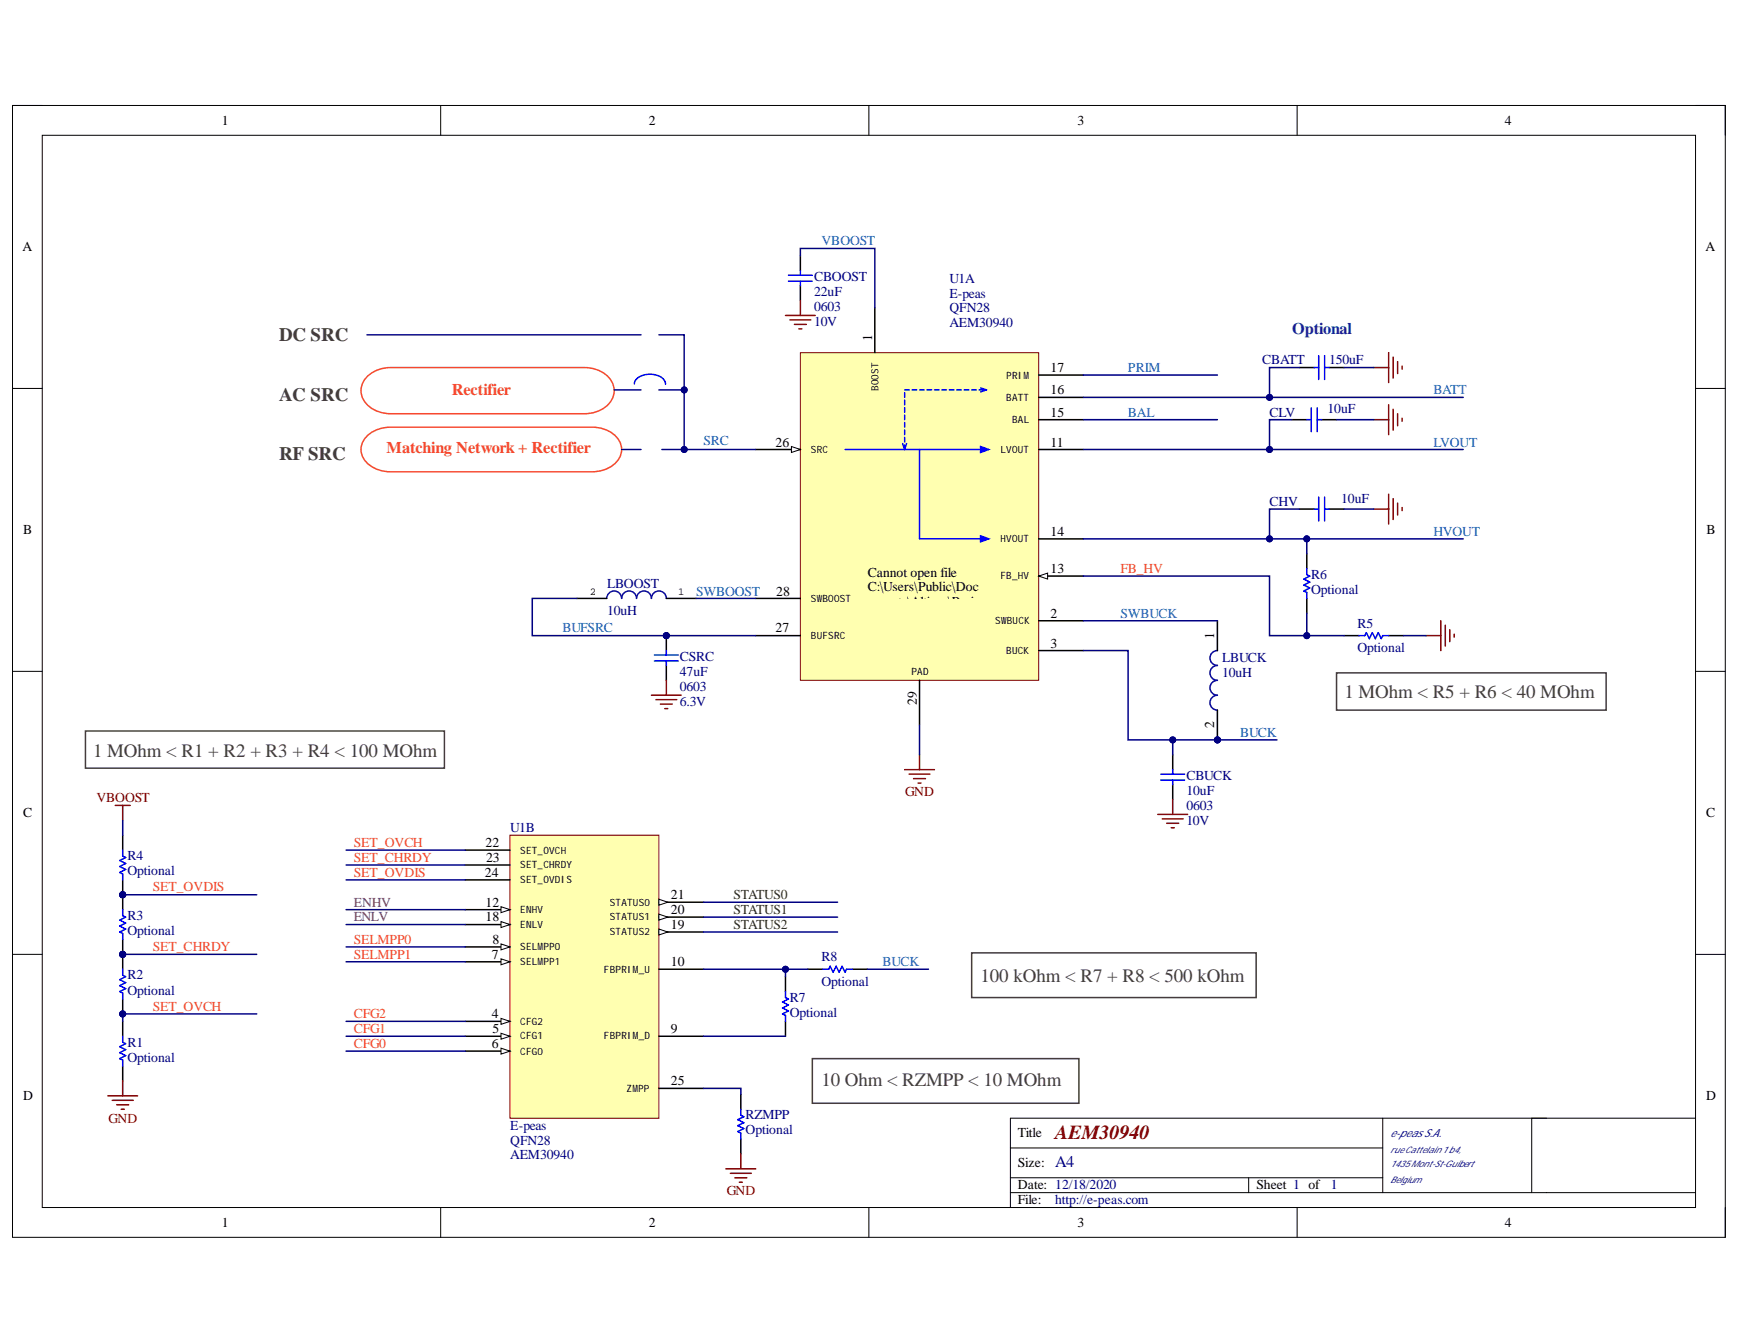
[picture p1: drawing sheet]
<svg xmlns="http://www.w3.org/2000/svg" width="279mm" height="216mm" viewBox="0 0 279 216" stroke-linecap="round" stroke-linejoin="round" font-family="sans-serif">
<defs><g id="words">
<text font-size="3.2" fill="#800000" x="169.5" y="183">AEM30940</text>
<g font-size="3" fill="#443c3e">
<text x="44.8" y="54.7">DC SRC</text>
<text x="44.8" y="64.4">AC SRC</text>
<text x="44.8" y="73.9">RF SRC</text>
<text x="216" y="112.2">1 MOhm &lt; R5 + R6 &lt; 40 MOhm</text>
<text x="15" y="121.6">1 MOhm &lt; R1 + R2 + R3 + R4 &lt; 100 MOhm</text>
<text x="157.5" y="157.7">100 kOhm &lt; R7 + R8 &lt; 500 kOhm</text>
<text x="132" y="174.4">10 Ohm &lt; RZMPP &lt; 10 MOhm</text>
</g>
<text font-size="2.6" fill="#004085" x="207.6" y="53.6">Optional</text>
<g font-size="2.6" fill="#f7472e">
<text x="72.6" y="63.4">Rectifier</text>
<text x="62.1" y="72.8">Matching Network + Rectifier</text>
</g>
<text font-size="2.6" fill="#000080" x="169.5" y="187.4">A4</text>
<g font-size="2.2">
<text x="35.6" y="20.1">1</text>
<text x="104.2" y="20.1">2</text>
<text x="173.1" y="20.1">3</text>
<text x="241.8" y="20.1">4</text>
<text x="3.6" y="40.4">A</text>
<text x="274" y="40.4">A</text>
<text x="140.1" y="54.7" transform="rotate(-90 140.1 54.7)">1</text>
<text x="168.8" y="59.7">17</text>
<text x="168.8" y="63.4">16</text>
<text x="124.6" y="71.7">26</text>
<text x="168.8" y="71.7">11</text>
<text x="168.8" y="66.9">15</text>
<text x="3.7" y="85.9">B</text>
<text x="168.8" y="86">14</text>
<text x="274.2" y="85.9">B</text>
<text x="124.7" y="95.7">28</text>
<text x="139.4" y="92.6">Cannot open file</text>
<text x="139.4" y="95">C:\Users\Public\Doc</text>
<text x="168.8" y="92">13</text>
<text x="124.6" y="101.6">27</text>
<text x="139.4" y="97.4">uments\Altium\Proje</text>
<text x="168.8" y="99.2">2</text>
<text x="168.8" y="104">3</text>
<text x="195.1" y="102.6" transform="rotate(-90 195.1 102.6)">1</text>
<text x="147.3" y="113.3" transform="rotate(-90 147.3 113.3)">29</text>
<text x="195.1" y="117" transform="rotate(-90 195.1 117)">2</text>
<text x="3.7" y="131.3">C</text>
<text x="274.1" y="131.3">C</text>
<text x="78" y="136.1">22</text>
<text x="77.9" y="140.8">24</text>
<text x="78.1" y="138.5">23</text>
<text x="78" y="145.7">12</text>
<text x="78" y="148">18</text>
<text x="107.8" y="146.8">20</text>
<text x="107.8" y="144.5">21</text>
<text x="107.8" y="149.2">19</text>
<text x="79" y="154">7</text>
<text x="79.1" y="151.6">8</text>
<text x="107.8" y="155.2">10</text>
<text x="79" y="163.6">4</text>
<text x="79.1" y="166">5</text>
<text x="107.8" y="166">9</text>
<text x="79" y="168.3">6</text>
<text x="3.7" y="176.7">D</text>
<text x="107.8" y="174.3">25</text>
<text x="274.1" y="176.7">D</text>
<text x="163.5" y="182.7">Title</text>
<text x="163.5" y="187.5">Size:</text>
<text x="163.5" y="191.1">Date: 12/18/2020</text>
<text x="201.9" y="191.1">Sheet 1 of</text>
<text x="35.6" y="197.1">1</text>
<text x="104.2" y="197.1">2</text>
<text x="163.5" y="193.4">File:</text>
<text x="173.1" y="197.1">3</text>
<text x="241.8" y="197.1">4</text>
</g>
<g font-size="2.2" fill="#06f">
<text x="132" y="39.4">VBOOST</text>
<text x="181.2" y="59.7">PRIM</text>
<text x="230.3" y="63.4">BATT</text>
<text x="113" y="71.5">SRC</text>
<text x="181.2" y="66.9">BAL</text>
<text x="230.3" y="71.7">LVOUT</text>
<text x="230.3" y="86">HVOUT</text>
<text x="111.8" y="95.7">SWBOOST</text>
<text x="90.4" y="101.6">BUFSRC</text>
<text x="180" y="99.2">SWBUCK</text>
<text x="199.2" y="118.3">BUCK</text>
<text x="141.8" y="155.2">BUCK</text>
</g>
<g font-size="2.2" fill="#000080">
<text x="130.8" y="47.5">22uF</text>
<text x="130.8" y="45.2">CBOOST</text>
<text x="152.5" y="47.8">E-peas</text>
<text x="152.5" y="45.4">U1A</text>
<text x="130.8" y="49.9">0603</text>
<text x="130.8" y="52.4">10V</text>
<text x="152.5" y="50.2">QFN28</text>
<text x="152.5" y="52.5">AEM30940</text>
<text x="202.8" y="58.5">CBATT</text>
<text x="213.5" y="58.5">150uF</text>
<text x="204" y="66.9">CLV</text>
<text x="213.3" y="66.4">10uF</text>
<text x="204" y="81.3">CHV</text>
<text x="215.5" y="80.8">10uF</text>
<text x="97.5" y="94.4">LBOOST</text>
<text x="210.7" y="95.4">Optional</text>
<text x="210.7" y="93">R6</text>
<text x="97.5" y="98.7">10uH</text>
<text x="218.1" y="100.9">R5</text>
<text x="109.2" y="106.2">CSRC</text>
<text x="196.4" y="106.4">LBUCK</text>
<text x="218.1" y="104.7">Optional</text>
<text x="109.2" y="108.5">47uF</text>
<text x="109.2" y="111">0603</text>
<text x="109.2" y="113.3">6.3V</text>
<text x="196.4" y="108.8">10uH</text>
<text x="190.6" y="125.3">CBUCK</text>
<text x="190.6" y="127.7">10uF</text>
<text x="190.6" y="130.1">0603</text>
<text x="82" y="133.6">U1B</text>
<text x="190.6" y="132.5">10V</text>
<text x="20.5" y="140.6">Optional</text>
<text x="20.5" y="138.2">R4</text>
<text x="20.5" y="147.8">R3</text>
<text x="20.5" y="150.1">Optional</text>
<text x="132" y="154.5">R8</text>
<text x="20.5" y="159.8">Optional</text>
<text x="20.5" y="157.3">R2</text>
<text x="126.9" y="161">R7</text>
<text x="132" y="158.3">Optional</text>
<text x="126.9" y="163.3">Optional</text>
<text x="20.5" y="170.5">Optional</text>
<text x="20.5" y="168.2">R1</text>
<text x="119.8" y="179.8">RZMPP</text>
<text x="82" y="181.5">E-peas</text>
<text x="82" y="183.9">QFN28</text>
<text x="119.8" y="182.2">Optional</text>
<text x="82" y="186.3">AEM30940</text>
<text x="213.8" y="191.1">1</text>
<text x="169.5" y="193.4">http://e-peas.com</text>
</g>
<g font-size="2.2" fill="#f7472e">
<text x="180" y="92">FB_HV</text>
<text x="56.9" y="136.1">SET_OVCH</text>
<text x="24.5" y="143.2">SET_OVDIS</text>
<text x="56.9" y="138.5">SET_CHRDY</text>
<text x="56.9" y="140.8">SET_OVDIS</text>
<text x="24.5" y="152.8">SET_CHRDY</text>
<text x="56.9" y="151.6">SELMPP0</text>
<text x="56.9" y="154">SELMPP1</text>
<text x="24.5" y="162.4">SET_OVCH</text>
<text x="56.9" y="163.6">CFG2</text>
<text x="56.9" y="166">CFG1</text>
<text x="56.9" y="168.3">CFG0</text>
</g>
<g font-size="2.2" fill="#800000">
<text x="15.5" y="128.9">VBOOST</text>
<text x="145.4" y="127.9">GND</text>
<text x="17.4" y="180.3">GND</text>
<text x="116.8" y="192">GND</text>
</g>
<g font-size="2.2" fill="#800080">
<text x="56.9" y="145.7">ENHV</text>
<text x="56.9" y="148">ENLV</text>
</g>
<g font-size="2.2" fill="#008000">
<text x="117.9" y="146.8">STATUS1</text>
<text x="117.9" y="144.5">STATUS0</text>
<text x="117.9" y="149.2">STATUS2</text>
</g>
<text font-size="1.8" fill="#000080" x="223.4" y="182.6">e-peasS.A.</text>
<g font-size="1.7">
<text x="94.8" y="95.6">2</text>
<text x="109" y="95.6">1</text>
</g>
<g font-size="1.6">
<text x="141.1" y="62.8" transform="rotate(-90 141.1 62.8)">BOOST</text>
<text x="161.7" y="64.4">BATT</text>
<text x="161.7" y="60.8">PRIM</text>
<text x="162.6" y="67.9">BAL</text>
<text x="130.3" y="72.7">SRC</text>
<text x="160.7" y="72.7">LVOUT</text>
<text x="160.7" y="87.1">HVOUT</text>
<text x="160.7" y="93">FB_HV</text>
<text x="130.3" y="96.7">SWBOOST</text>
<text x="159.9" y="100.2">SWBUCK</text>
<text x="130.3" y="102.7">BUFSRC</text>
<text x="161.7" y="105.1">BUCK</text>
<text x="146.5" y="108.4">PAD</text>
<text x="83.6" y="137.1">SET_OVCH</text>
<text x="83.6" y="139.5">SET_CHRDY</text>
<text x="83.6" y="141.9">SET_OVDIS</text>
<text x="83.6" y="146.7">ENHV</text>
<text x="83.6" y="149">ENLV</text>
<text x="98" y="147.9">STATUS1</text>
<text x="98" y="145.5">STATUS0</text>
<text x="83.6" y="152.7">SELMPP0</text>
<text x="83.6" y="155">SELMPP1</text>
<text x="98" y="150.2">STATUS2</text>
<text x="97" y="156.2">FBPRIM_U</text>
<text x="83.6" y="164.6">CFG2</text>
<text x="83.6" y="167">CFG1</text>
<text x="97" y="167">FBPRIM_D</text>
<text x="83.6" y="169.4">CFG0</text>
<text x="100.7" y="175.3">ZMPP</text>
</g>
<g font-size="1.4" fill="#000080">
<text x="223.4" y="185.2">rueCattelain 1b4,</text>
<text x="223.4" y="187.5">1435Mont-St-Guibert</text>
<text x="223.4" y="190">Belgium</text>
</g>
</g></defs>
<path d="M2 16.9h275.2v181.9h-275.2z" fill="none" stroke="#000" stroke-width=".16"/>
<path d="M6.8 21.7h265.6v172.3h-265.6z" fill-rule="evenodd" fill="#fff"/>
<g fill="none" stroke="#000" stroke-width=".16">
<path d="M2 16.9h4.8M70.8 16.9v4.8M139.6 16.9v4.8M208.4 16.9v4.8M272.4 16.9h4.8v4.8M6.8 21.7h265.6v172.3h-265.6zM2 62.4h4.8M272.4 62.4h4.8M2 107.8h4.8M272.4 107.8h4.8M2 153.3h4.8M272.4 153.3h4.8"/>
<path d="M70.8 194v4.8M139.6 194v4.8M208.4 194v4.8M277.2 194v4.8"/>
</g>
<path d="M128.6 56.7h38.3v52.6h-38.3z" fill-rule="evenodd" fill="#ffffb0"/>
<path d="M128.6 56.7h38.3v52.6h-38.3z" fill="none" stroke="#800000" stroke-width=".16"/>
<path d="M121.4 72.2h7.2M121.4 102.1h7.2" fill="none" stroke="#000" stroke-width=".24"/>
<path d="M127.2 71.7l1.4 .5-1.4 .5z" fill="#f8fcff"/>
<path d="M127.2 71.7l1.4 .5-1.4 .5z" fill="none" stroke="#000" stroke-width=".16"/>
<path d="M140.6 49.5v7.2M166.9 72.2h7.2M166.9 63.8h7.2M121.4 96.1h7.2M166.9 99.7h7.2M166.9 86.6h7.2M166.9 92.5h7.2M166.9 104.5h7.2" fill="none" stroke="#000" stroke-width=".24"/>
<path d="M166.9 92.5l1.4-.4v.9z" fill="#f8fcff"/>
<path d="M166.9 92.5l1.4-.4v.9z" fill="none" stroke="#000" stroke-width=".16"/>
<path d="M135.8 72.2h22.7" fill="none" stroke="#00f" stroke-width=".24"/>
<path d="M157.6 71.7l1.3 .5-1.3 .5z" fill="#00f"/>
<path d="M147.7 72.2v14.4h10.8M157.6 71.7l1.3 .5-1.3 .5z" fill="none" stroke="#00f" stroke-width=".24"/>
<path d="M157.6 86.1l1.3 .5-1.3 .4z" fill="#00f"/>
<g fill="none" stroke="#00f" stroke-width=".24">
<path d="M145 71.2l.3 1M145.3 63.1v.7M145.3 64.3v.7M145.3 65.5v.7M145.3 66.7v.7M145.3 67.9v.7M145.3 69.1v.7M145.3 70.3v.7M145.3 71.5v.7M145.3 62.6h.8M145.7 71.2l-.4 1M146.5 62.6h.8"/>
<path d="M147.7 62.6h.8M148.9 62.6h.8M150.1 62.6h.8M151.3 62.6h.8M152.5 62.6h.8M153.7 62.6h.8M154.9 62.6h.8M156.1 62.6h.8M157.3 62.6h.8M157.6 62.3l.9 .3-.9 .4M157.6 86.1l1.3 .5-1.3 .4z"/>
</g>
<path d="M166.9 60.3h7.2M166.9 67.4h7.2M92.7 96.1h4.8M107.1 96.1h4.7M147.7 109.3v7.2" fill="none" stroke="#000" stroke-width=".24"/>
<path d="M97.5 96.1a1.2 1.2 0 0 1 1.2-1.2 1.2 1.2 0 0 1 1.2 1.2 1.2 1.2 0 0 1 1.2-1.2 1.2 1.2 0 0 1 1.2 1.2 1.2 1.2 0 0 1 1.2-1.2 1.2 1.2 0 0 1 1.2 1.2 1.2 1.2 0 0 1 1.2-1.2 1.2 1.2 0 0 1 1.2 1.2" fill="none" stroke="#0000bf" stroke-width=".24"/>
<circle cx="107.1" cy="102.1" r=".48" fill="#000080"/>
<circle cx="107.1" cy="102.1" r=".48" fill="none" stroke="#000080" stroke-width=".16"/>
<path d="M107.1 102.1v2.4M107.1 106.9v2.4" fill="none" stroke="#000" stroke-width=".24"/>
<circle cx="107.1" cy="102.1" r=".48" fill="#000080"/>
<circle cx="107.1" cy="102.1" r=".48" fill="none" stroke="#000080" stroke-width=".16"/>
<path d="M126.7 44.2h3.8M126.7 45.2h3.8M128.6 43.5v.7M128.6 45.2v.7M105.1 105.2h3.9M105.1 106.2h3.9M107.1 104.5v.7M107.1 106.2v.7" fill="none" stroke="#00f" stroke-width=".24"/>
<path d="M126.2 50.7h4.8M126.9 51.4h3.4M127.6 52.1h2M128.4 52.8h.4M128.6 48.3v2.4M104.7 111.7h4.7M105.4 112.4h3.3M106.1 113.1h1.9M106.8 113.8h.5M107.1 109.3v2.4" fill="none" stroke="#800000" stroke-width=".24"/>
<path d="M128.6 41.1v2.4M128.6 45.9v2.4" fill="none" stroke="#000" stroke-width=".24"/>
<circle cx="195.6" cy="118.9" r=".48" fill="#000080"/>
<circle cx="195.6" cy="118.9" r=".48" fill="none" stroke="#000080" stroke-width=".16"/>
<path d="M195.6 104.5a1.19 1.19 0 0 0-1.2 1.2 1.19 1.19 0 0 0 1.2 1.2 1.19 1.19 0 0 0-1.2 1.2 1.19 1.19 0 0 0 1.2 1.2 1.2 1.2 0 0 0-1.2 1.2 1.2 1.2 0 0 0 1.2 1.2 1.19 1.19 0 0 0-1.2 1.2 1.19 1.19 0 0 0 1.2 1.2" fill="none" stroke="#0000bf" stroke-width=".24"/>
<path d="M195.6 99.7v4.8M195.6 114.1v4.8" fill="none" stroke="#000" stroke-width=".24"/>
<circle cx="195.6" cy="118.9" r=".48" fill="#000080"/>
<circle cx="195.6" cy="118.9" r=".48" fill="none" stroke="#000080" stroke-width=".16"/>
<path d="M188.4 121.3v2.3M188.4 126v2.4" fill="none" stroke="#000" stroke-width=".24"/>
<path d="M186.5 124.4h3.8M186.5 125.3h3.8M188.4 123.6v.8M188.4 125.3v.7" fill="none" stroke="#00f" stroke-width=".24"/>
<path d="M186 130.8h4.8M186.7 131.5h3.4M187.5 132.3h1.9M188.2 133h.5M188.4 128.4v2.4" fill="none" stroke="#800000" stroke-width=".24"/>
<path d="M81.9 134.2h24v45.4h-24z" fill-rule="evenodd" fill="#ffffb0"/>
<path d="M81.9 134.2h24v45.4h-24z" fill="none" stroke="#800000" stroke-width=".16"/>
<path d="M74.7 136.6h7.2M74.7 139h7.2M74.7 141.3h7.2M74.7 152.1h7.2" fill="none" stroke="#000" stroke-width=".24"/>
<path d="M80.5 151.6l1.4 .5-1.4 .5z" fill="#f8fcff"/>
<path d="M80.5 151.6l1.4 .5-1.4 .5z" fill="none" stroke="#000" stroke-width=".16"/>
<path d="M74.7 164.1h7.2" fill="none" stroke="#000" stroke-width=".24"/>
<path d="M80.5 163.6l1.4 .5-1.4 .5z" fill="#f8fcff"/>
<path d="M80.5 163.6l1.4 .5-1.4 .5z" fill="none" stroke="#000" stroke-width=".16"/>
<path d="M74.7 166.5h7.2" fill="none" stroke="#000" stroke-width=".24"/>
<path d="M80.5 166l1.4 .5-1.4 .4z" fill="#f8fcff"/>
<path d="M80.5 166l1.4 .5-1.4 .4z" fill="none" stroke="#000" stroke-width=".16"/>
<path d="M74.7 168.9h7.2" fill="none" stroke="#000" stroke-width=".24"/>
<path d="M80.5 168.4l1.4 .5-1.4 .4z" fill="#f8fcff"/>
<path d="M80.5 168.4l1.4 .5-1.4 .4z" fill="none" stroke="#000" stroke-width=".16"/>
<path d="M74.7 146.1h7.2" fill="none" stroke="#000" stroke-width=".24"/>
<path d="M80.5 145.7l1.4 .4-1.4 .5z" fill="#f8fcff"/>
<path d="M80.5 145.7l1.4 .4-1.4 .5z" fill="none" stroke="#000" stroke-width=".16"/>
<path d="M105.9 147.3h7.1" fill="none" stroke="#000" stroke-width=".24"/>
<path d="M105.9 146.8l1.4 .5-1.4 .5z" fill="#f8fcff"/>
<path d="M105.9 146.8l1.4 .5-1.4 .5z" fill="none" stroke="#000" stroke-width=".16"/>
<path d="M105.9 144.9h7.1" fill="none" stroke="#000" stroke-width=".24"/>
<path d="M105.9 144.5l1.4 .4-1.4 .5z" fill="#f8fcff"/>
<path d="M105.9 144.5l1.4 .4-1.4 .5z" fill="none" stroke="#000" stroke-width=".16"/>
<path d="M74.7 148.5h7.2M105.9 155.7h7.1M105.9 166.5h7.1" fill="none" stroke="#000" stroke-width=".24"/>
<path d="M80.5 148l1.4 .5-1.4 .5z" fill="#f8fcff"/>
<path d="M80.5 148l1.4 .5-1.4 .5z" fill="none" stroke="#000" stroke-width=".16"/>
<path d="M74.7 154.5h7.2" fill="none" stroke="#000" stroke-width=".24"/>
<path d="M80.5 154l1.4 .5-1.4 .5z" fill="#f8fcff"/>
<path d="M80.5 154l1.4 .5-1.4 .5z" fill="none" stroke="#000" stroke-width=".16"/>
<path d="M105.9 149.7h7.1M105.9 174.8h7.1" fill="none" stroke="#000" stroke-width=".24"/>
<path d="M105.9 149.2l1.4 .5-1.4 .5z" fill="#f8fcff"/>
<path d="M105.9 149.2l1.4 .5-1.4 .5z" fill="none" stroke="#000" stroke-width=".16"/>
<g fill="none" stroke="#800000" stroke-width=".24">
<path d="M220.7 59h2.4M223.1 56.7v4.7M223.8 57.4v3.3M224.6 58.1v1.9M225.3 58.8v.5M220.7 67.4h2.4M223.1 65v4.8M223.1 79.4v4.8M223.8 65.7v3.4M224.6 66.5v1.9M225.3 67.2v.5M220.7 81.8h2.4"/>
<path d="M223.8 80.1v3.3M224.6 80.8v1.9M225.3 81.5v.5M231.5 99.7v4.8M229.1 102.1h2.4M232.2 100.4v3.4M232.9 101.2v1.9M233.6 101.9v.5M145.3 123.6h4.8M146.1 124.4h3.3M146.8 125.1h1.9M147.5 125.8h.5"/>
<path d="M147.7 121.3v2.3"/>
</g>
<path d="M208.8 59h2.4M213.5 59h2.4M207.6 67.4h2.4M212.3 67.4h2.4M208.8 81.8h2.4M210 89v2.3M210 96.1v2.4M213.5 81.8h2.4M215.9 102.1h2.4M223.1 102.1h2.4" fill="none" stroke="#000" stroke-width=".24"/>
<g fill="none" stroke="#00f" stroke-width=".24">
<path d="M211.2 59h.7M211.9 57.1v3.9M212.8 57.1v3.9M212.8 59h.7M210 67.4h.7M210.7 65.5v3.8M211.6 65.5v3.8M211.6 67.4h.7M211.9 79.9v3.8M212.8 79.9v3.8M210 91.3v1l.4 .2-.9 .5 .9 .5-.9 .5 .9 .5-.9 .4 .5 .3v.9M211.2 81.8h.7"/>
<path d="M212.8 81.8h.7M218.3 102.1h1l.2-.5 .5 1 .5-1 .5 1 .4-1 .5 1 .3-.5h.9"/>
</g>
<circle cx="19.7" cy="143.7" r=".48" fill="#000080"/>
<circle cx="19.7" cy="143.7" r=".48" fill="none" stroke="#000080" stroke-width=".16"/>
<path d="M19.7 141.3v2.4" fill="none" stroke="#000" stroke-width=".24"/>
<circle cx="19.7" cy="143.7" r=".48" fill="#000080"/>
<circle cx="19.7" cy="143.7" r=".48" fill="none" stroke="#000080" stroke-width=".16"/>
<path d="M19.7 134.2v2.4" fill="none" stroke="#000" stroke-width=".24"/>
<path d="M19.7 136.6v.9l.5 .3-1 .4 1 .5-1 .5 1 .5-1 .4 .5 .3v.9" fill="none" stroke="#00f" stroke-width=".24"/>
<circle cx="19.7" cy="143.7" r=".48" fill="#000080"/>
<circle cx="19.7" cy="143.7" r=".48" fill="none" stroke="#000080" stroke-width=".16"/>
<circle cx="19.7" cy="153.3" r=".48" fill="#000080"/>
<circle cx="19.7" cy="153.3" r=".48" fill="none" stroke="#000080" stroke-width=".16"/>
<path d="M19.7 143.7v2.4" fill="none" stroke="#000" stroke-width=".24"/>
<circle cx="19.7" cy="143.7" r=".48" fill="#000080"/>
<circle cx="19.7" cy="143.7" r=".48" fill="none" stroke="#000080" stroke-width=".16"/>
<path d="M19.7 150.9v2.4" fill="none" stroke="#000" stroke-width=".24"/>
<circle cx="19.7" cy="153.3" r=".48" fill="#000080"/>
<circle cx="19.7" cy="153.3" r=".48" fill="none" stroke="#000080" stroke-width=".16"/>
<path d="M19.7 146.1v1l.5 .2-1 .5 1 .5-1 .5 1 .4-1 .5 .5 .3v.9" fill="none" stroke="#00f" stroke-width=".24"/>
<circle cx="19.7" cy="153.3" r=".48" fill="#000080"/>
<circle cx="19.7" cy="153.3" r=".48" fill="none" stroke="#000080" stroke-width=".16"/>
<circle cx="19.7" cy="162.9" r=".48" fill="#000080"/>
<circle cx="19.7" cy="162.9" r=".48" fill="none" stroke="#000080" stroke-width=".16"/>
<path d="M19.7 153.3v2.4" fill="none" stroke="#000" stroke-width=".24"/>
<circle cx="19.7" cy="153.3" r=".48" fill="#000080"/>
<circle cx="19.7" cy="153.3" r=".48" fill="none" stroke="#000080" stroke-width=".16"/>
<path d="M19.7 160.5v2.4" fill="none" stroke="#000" stroke-width=".24"/>
<circle cx="19.7" cy="162.9" r=".48" fill="#000080"/>
<circle cx="19.7" cy="162.9" r=".48" fill="none" stroke="#000080" stroke-width=".16"/>
<path d="M19.7 155.7v1l.5 .2-1 .5 1 .5-1 .4 1 .5-1 .5 .5 .2v1M126.2 159.3v.9l.5 .3-1 .5 1 .4-1 .5 1 .5-1 .5 .5 .2v1M132.2 155.7h.9l.3-.5 .5 1 .4-1 .5 1 .5-1 .5 1 .2-.5h1M19.7 166.5v.9l.5 .3-1 .4 1 .5-1 .5 1 .5-1 .5 .5 .2v.9M119 178.2v.9l.5 .3-1 .5 1 .4-1 .5 1 .5-1 .5 .5 .2v1" fill="none" stroke="#00f" stroke-width=".24"/>
<path d="M126.2 156.9v2.4M129.8 155.7h2.4M137 155.7h2.4M19.7 164.1v2.4M19.7 171.3v2.3M119 175.8v2.4M126.2 164.1v2.4M119 183v2.4" fill="none" stroke="#000" stroke-width=".24"/>
<path d="M18.5 129.4h2.4M19.7 129.4v2.4M17.3 176h4.8M18 176.8h3.4M18.8 177.5h1.9M19.5 178.2h.5M19.7 173.6v2.4M116.6 187.8h4.8M117.3 188.5h3.4M118.1 189.2h1.9M118.8 189.9h.5M119 185.4v2.4" fill="none" stroke="#800000" stroke-width=".24"/>
<path d="M13.7 117.4h57.7v6h-57.7zM214.7 108.1h43.4v6h-43.4zM156.1 153.1h45.7v7.1h-45.7z" fill="none" stroke="#443c3e" stroke-width=".24"/>
<path d="M59.1 69.9a5.5 5.5 0 0 1 3.7-1.3h32.3a4.6 4.6 0 0 1 4.7 3 3.6 3.6 0 0 1-3 4l-1.7 .2h-32.3a4.6 4.6 0 0 1-4.7-2.9 2.95 2.95 0 0 1 1-3z" fill="#fff"/>
<path d="M59.1 69.9a5.5 5.5 0 0 1 3.7-1.3h32.3a4.6 4.6 0 0 1 4.7 3 3.6 3.6 0 0 1-3 4l-1.7 .2h-32.3a4.6 4.6 0 0 1-4.7-2.9 2.95 2.95 0 0 1 1-3z" fill="none" stroke="#f7472e" stroke-width=".24"/>
<path d="M59.1 60.4a5.4 5.4 0 0 1 3.7-1.4h31.1a4.6 4.6 0 0 1 4.7 3.1 3.7 3.7 0 0 1-3 4.1l-1.7 .3h-31.1a4.6 4.6 0 0 1-4.7-3.1 3.1 3.1 0 0 1 1-3z" fill="#fff"/>
<path d="M59.1 60.4a5.4 5.4 0 0 1 3.7-1.4h31.1a4.6 4.6 0 0 1 4.7 3.1 3.7 3.7 0 0 1-3 4.1l-1.7 .3h-31.1a4.6 4.6 0 0 1-4.7-3.1 3.1 3.1 0 0 1 1-3z" fill="none" stroke="#f7472e" stroke-width=".24"/>
<path d="M101.9 61.7a1.87 1.87 0 0 1 1.9-1.5 2.82 2.82 0 0 1 3.1 1.1v.4" fill="none" stroke="#00f" stroke-width=".24"/>
<path d="M130.5 170.1h42.8v7.1h-42.8z" fill="none" stroke="#443c3e" stroke-width=".24"/>
<path d="M222.2 179.6v12M246.1 179.6v12M272.4 179.6h-110.1v14.4M162.3 184.4h59.9M162.3 191.6h110.1M162.3 189.2h59.9M200.6 189.2v2.4" fill="none" stroke="#000" stroke-width=".16"/>
<path d="M210 98.5v3.6" fill="none" stroke="#000080" stroke-width=".24"/>
<circle cx="210" cy="102.1" r=".48" fill="#000080"/>
<circle cx="210" cy="102.1" r=".48" fill="none" stroke="#000080" stroke-width=".16"/>
<path d="M41.3 162.9h-21.6v1.2" fill="none" stroke="#000080" stroke-width=".24"/>
<circle cx="19.7" cy="162.9" r=".48" fill="#000080"/>
<circle cx="19.7" cy="162.9" r=".48" fill="none" stroke="#000080" stroke-width=".16"/>
<path d="M19.7 153.3h21.6" fill="none" stroke="#000080" stroke-width=".24"/>
<circle cx="19.7" cy="153.3" r=".48" fill="#000080"/>
<circle cx="19.7" cy="153.3" r=".48" fill="none" stroke="#000080" stroke-width=".16"/>
<path d="M19.7 143.7h21.6" fill="none" stroke="#000080" stroke-width=".24"/>
<circle cx="19.7" cy="143.7" r=".48" fill="#000080"/>
<circle cx="19.7" cy="143.7" r=".48" fill="none" stroke="#000080" stroke-width=".16"/>
<path d="M59 53.8h44M92.7 96.1h-7.2v6h35.9M55.6 139h19.1M55.6 136.6h19.1M55.6 154.5h19.1M55.6 152.1h19.1M55.6 148.5h19.1M55.6 146.1h19.1M55.6 141.3h19.1M55.6 168.9h19.1M55.6 166.5h19.1M55.6 164.1h19.1" fill="none" stroke="#000080" stroke-width=".24"/>
<circle cx="107.1" cy="102.1" r=".48" fill="#000080"/>
<circle cx="107.1" cy="102.1" r=".48" fill="none" stroke="#000080" stroke-width=".16"/>
<path d="M98.7 62.6h4.3M99.9 72.2h3.1M105.9 62.6h4v9.6" fill="none" stroke="#000080" stroke-width=".24"/>
<circle cx="109.9" cy="62.6" r=".48" fill="#000080"/>
<circle cx="109.9" cy="62.6" r=".48" fill="none" stroke="#000080" stroke-width=".16"/>
<circle cx="109.9" cy="72.2" r=".48" fill="#000080"/>
<circle cx="109.9" cy="72.2" r=".48" fill="none" stroke="#000080" stroke-width=".16"/>
<path d="M105.9 53.8h4v8.8" fill="none" stroke="#000080" stroke-width=".24"/>
<circle cx="109.9" cy="62.6" r=".48" fill="#000080"/>
<circle cx="109.9" cy="62.6" r=".48" fill="none" stroke="#000080" stroke-width=".16"/>
<path d="M106.3 72.2h15.1" fill="none" stroke="#000080" stroke-width=".24"/>
<circle cx="109.9" cy="72.2" r=".48" fill="#000080"/>
<circle cx="109.9" cy="72.2" r=".48" fill="none" stroke="#000080" stroke-width=".16"/>
<path d="M111.8 96.1h9.6M113 155.7h13.2M113 166.5h13.2M113 174.8h6v1" fill="none" stroke="#000080" stroke-width=".24"/>
<circle cx="126.2" cy="155.7" r=".48" fill="#000080"/>
<circle cx="126.2" cy="155.7" r=".48" fill="none" stroke="#000080" stroke-width=".16"/>
<path d="M113 149.7h21.6M113 147.3h21.6M113 144.9h21.6M129.8 155.7h-3.6v1.2" fill="none" stroke="#000080" stroke-width=".24"/>
<circle cx="126.2" cy="155.7" r=".48" fill="#000080"/>
<circle cx="126.2" cy="155.7" r=".48" fill="none" stroke="#000080" stroke-width=".16"/>
<path d="M128.6 41.1v-1.2h12v9.6M174.1 104.5h7.1v14.4h24" fill="none" stroke="#000080" stroke-width=".24"/>
<circle cx="195.6" cy="118.9" r=".48" fill="#000080"/>
<circle cx="195.6" cy="118.9" r=".48" fill="none" stroke="#000080" stroke-width=".16"/>
<circle cx="188.4" cy="118.9" r=".48" fill="#000080"/>
<circle cx="188.4" cy="118.9" r=".48" fill="none" stroke="#000080" stroke-width=".16"/>
<path d="M174.1 92.5h29.9v9.6h11.9M174.1 99.7h21.5" fill="none" stroke="#000080" stroke-width=".24"/>
<circle cx="210" cy="102.1" r=".48" fill="#000080"/>
<circle cx="210" cy="102.1" r=".48" fill="none" stroke="#000080" stroke-width=".16"/>
<path d="M174.1 86.6h61" fill="none" stroke="#000080" stroke-width=".24"/>
<circle cx="204" cy="86.6" r=".48" fill="#000080"/>
<circle cx="204" cy="86.6" r=".48" fill="none" stroke="#000080" stroke-width=".16"/>
<circle cx="210" cy="86.6" r=".48" fill="#000080"/>
<circle cx="210" cy="86.6" r=".48" fill="none" stroke="#000080" stroke-width=".16"/>
<path d="M174.1 72.2h61" fill="none" stroke="#000080" stroke-width=".24"/>
<circle cx="204" cy="72.2" r=".48" fill="#000080"/>
<circle cx="204" cy="72.2" r=".48" fill="none" stroke="#000080" stroke-width=".16"/>
<path d="M174.1 63.8h61M174.1 67.4h21.5" fill="none" stroke="#000080" stroke-width=".24"/>
<circle cx="204" cy="63.8" r=".48" fill="#000080"/>
<circle cx="204" cy="63.8" r=".48" fill="none" stroke="#000080" stroke-width=".16"/>
<path d="M174.1 60.3h21.5M208.8 81.8h-4.8v4.8" fill="none" stroke="#000080" stroke-width=".24"/>
<circle cx="204" cy="86.6" r=".48" fill="#000080"/>
<circle cx="204" cy="86.6" r=".48" fill="none" stroke="#000080" stroke-width=".16"/>
<path d="M207.6 67.4h-3.6v4.8" fill="none" stroke="#000080" stroke-width=".24"/>
<circle cx="204" cy="72.2" r=".48" fill="#000080"/>
<circle cx="204" cy="72.2" r=".48" fill="none" stroke="#000080" stroke-width=".16"/>
<path d="M208.8 59h-4.8v4.8" fill="none" stroke="#000080" stroke-width=".24"/>
<circle cx="204" cy="63.8" r=".48" fill="#000080"/>
<circle cx="204" cy="63.8" r=".48" fill="none" stroke="#000080" stroke-width=".16"/>
<path d="M215.9 59h4.8M214.7 67.4h6M215.9 81.8h4.8M147.7 116.5v4.8M188.4 118.9v2.4M225.5 102.1h3.6M19.7 131.8v2.4" fill="none" stroke="#000080" stroke-width=".24"/>
<circle cx="188.4" cy="118.9" r=".48" fill="#000080"/>
<circle cx="188.4" cy="118.9" r=".48" fill="none" stroke="#000080" stroke-width=".16"/>
<path d="M210 86.6v2.4" fill="none" stroke="#000080" stroke-width=".24"/>
<circle cx="210" cy="86.6" r=".48" fill="#000080"/>
<circle cx="210" cy="86.6" r=".48" fill="none" stroke="#000080" stroke-width=".16"/>
<path d="M139.4 155.7h9.8" fill="none" stroke="#000080" stroke-width=".24"/>
<use href="#words"/>
</svg>
